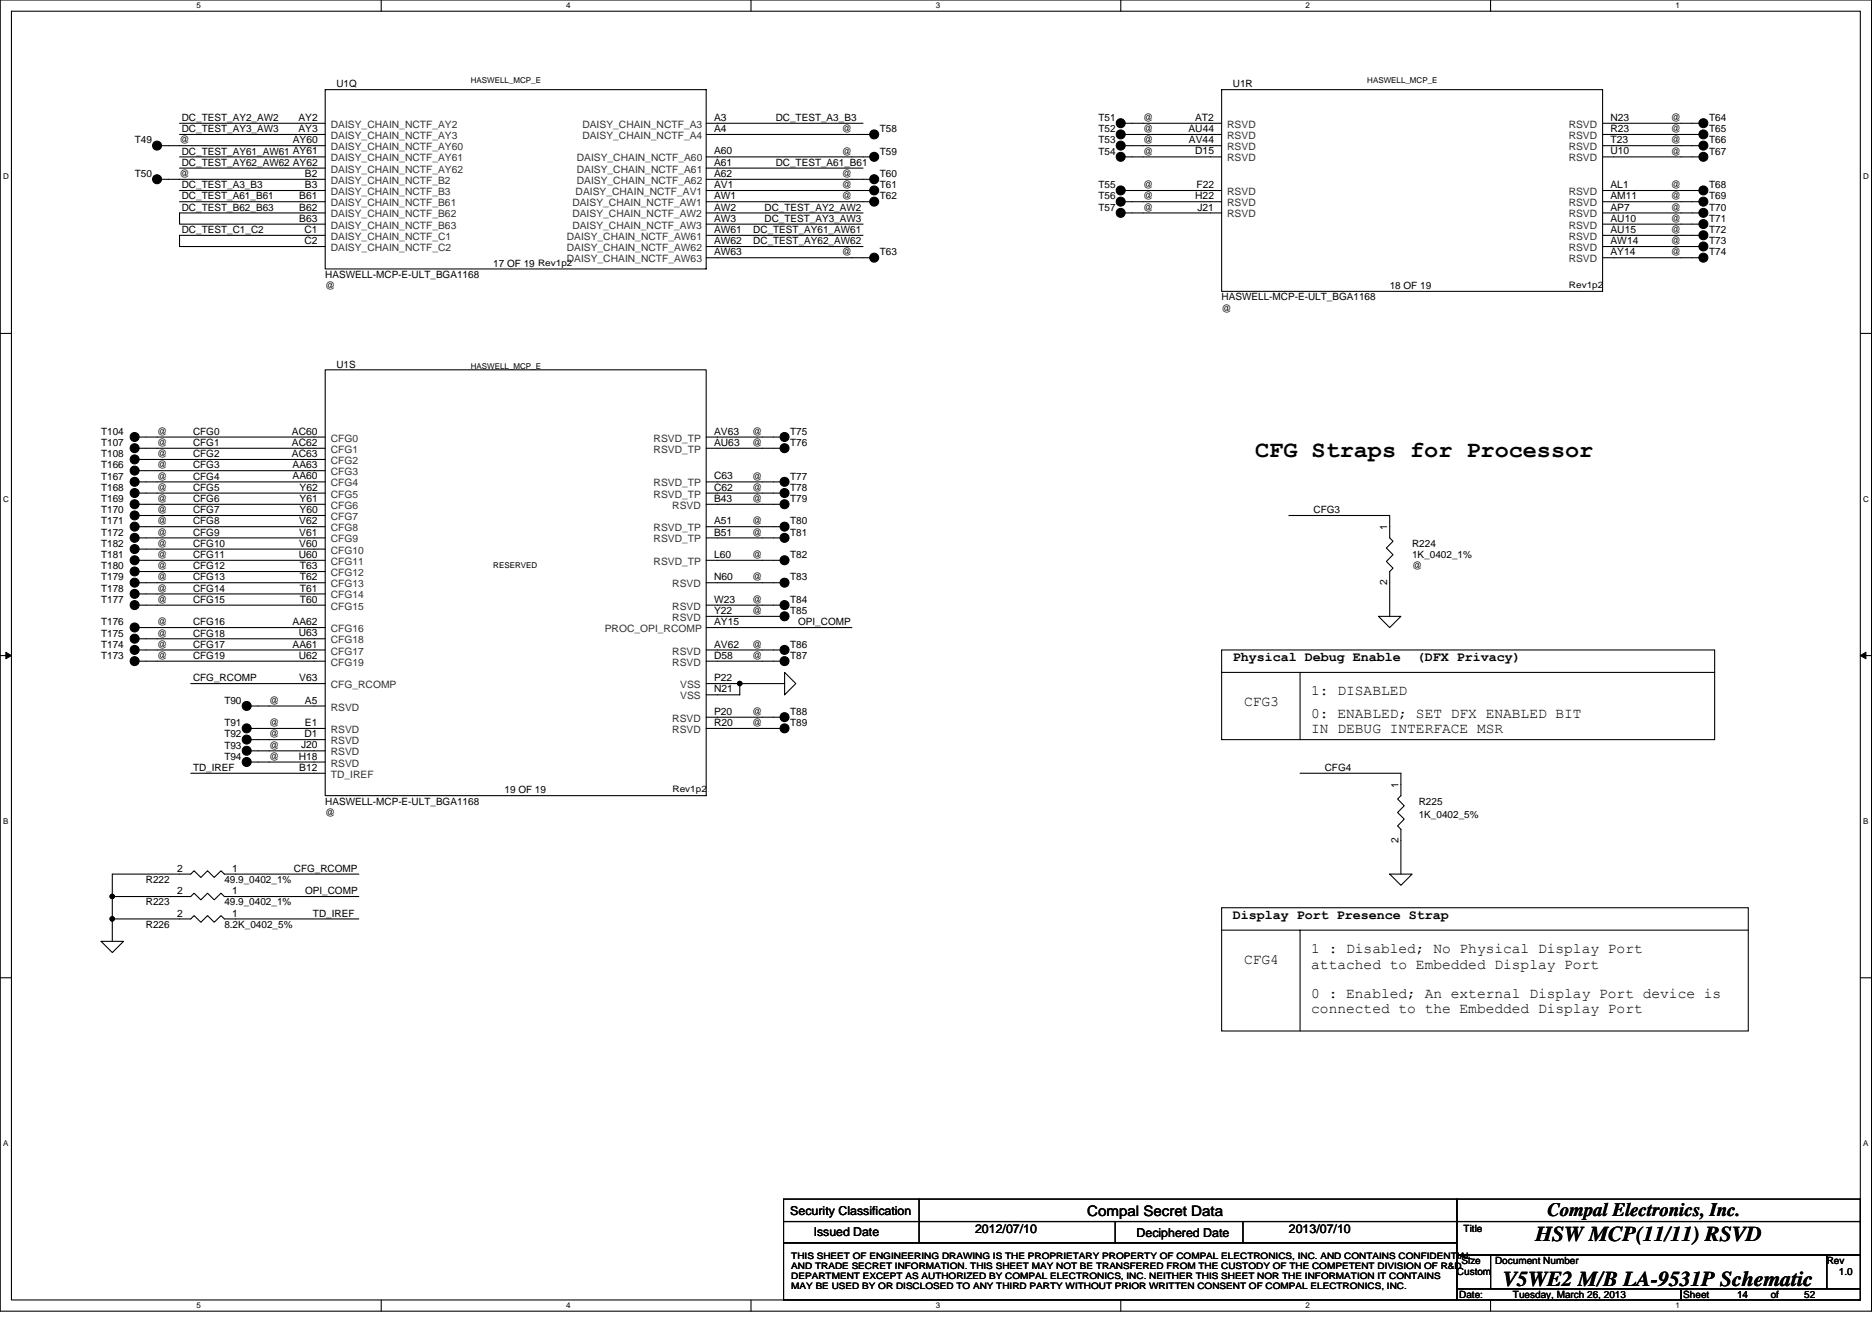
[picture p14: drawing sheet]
<svg xmlns="http://www.w3.org/2000/svg" width="297mm" height="210mm" viewBox="0 0 297 210" stroke-linecap="round" stroke-linejoin="round" font-family="sans-serif">
<defs><g id="words">
<text font-size="3.7" x="199.2" y="72.5">CFG Straps for Processor</text>
<g font-size="3.4">
<text x="243.6" y="196.8">HSW MCP(11/11) RSVD</text>
<text x="238.5" y="204">V5WE2 M/B LA-9531P Schematic</text>
</g>
<text font-size="3" x="245.6" y="193">Compal Electronics, Inc.</text>
<g font-size="2.3">
<text x="197.4" y="112.1">CFG3</text>
<text x="208.1" y="113.9">0: ENABLED; SET DFX ENABLED BIT</text>
<text x="208.1" y="110.3">1: DISABLED</text>
<text x="208.1" y="116.3">IN DEBUG INTERFACE MSR</text>
<text x="197.4" y="153">CFG4</text>
<text x="208.1" y="151.2">1 : Disabled; No Physical Display Port</text>
<text x="208.1" y="153.7">attached to Embedded Display Port</text>
<text x="208.1" y="158.3">0 : Enabled; An external Display Port device is</text>
<text x="208.1" y="160.8">connected to the Embedded Display Port</text>
<text x="172.5" y="192.8">Compal Secret Data</text>
</g>
<g font-size="2.1">
<text x="195.6" y="104.9">Physical Debug Enable</text>
<text x="224.8" y="104.9">(DFX Privacy)</text>
<text x="195.6" y="145.8">Display Port Presence Strap</text>
</g>
<g font-size="1.9">
<text x="125.4" y="192.7">Security Classification</text>
<text x="129.1" y="196.1">Issued Date</text>
<text x="154.7" y="195.6">2012/07/10</text>
<text x="180.3" y="196.3">Deciphered Date</text>
<text x="204.5" y="195.6">2013/07/10</text>
</g>
<g font-size="1.6">
<text x="53.4" y="13.9">U1Q</text>
<text x="195.6" y="13.9">U1R</text>
<text x="21.4" y="22.8">T49</text>
<text x="28.5" y="22.8">@</text>
<text x="28.8" y="19.2">DC_TEST_AY2_AW2</text>
<text x="28.8" y="21">DC_TEST_AY3_AW3</text>
<text x="46.5" y="22.7">AY60</text>
<text x="47.3" y="21">AY3</text>
<text x="47.3" y="19.2">AY2</text>
<text x="113.3" y="21">A4</text>
<text x="113.3" y="19.2">A3</text>
<text x="123.1" y="19.2">DC_TEST_A3_B3</text>
<text x="133.6" y="21">@</text>
<text x="139.6" y="21">T58</text>
<text x="174.3" y="22.8">T53</text>
<text x="174.3" y="21">T52</text>
<text x="174.3" y="19.2">T51</text>
<text x="181.4" y="22.8">@</text>
<text x="181.4" y="21">@</text>
<text x="181.4" y="19.2">@</text>
<text x="188.6" y="21">AU44</text>
<text x="188.7" y="22.7">AV44</text>
<text x="189.6" y="19.2">AT2</text>
<text x="255.5" y="21">R23</text>
<text x="255.5" y="19.2">N23</text>
<text x="255.5" y="22.7">T23</text>
<text x="265.1" y="19.2">@</text>
<text x="265.1" y="22.8">@</text>
<text x="265.1" y="21">@</text>
<text x="271.2" y="19.2">T64</text>
<text x="271.2" y="22.8">T66</text>
<text x="271.2" y="21">T65</text>
<text x="21.4" y="28.1">T50</text>
<text x="28.5" y="28.1">@</text>
<text x="28.8" y="24.5">DC_TEST_AY61_AW61 AY61</text>
<text x="28.8" y="26.3">DC_TEST_AY62_AW62 AY62</text>
<text x="28.8" y="29.9">DC_TEST_A3_B3</text>
<text x="48.4" y="28.1">B2</text>
<text x="48.4" y="29.8">B3</text>
<text x="113.3" y="28.1">A62</text>
<text x="113.3" y="24.5">A60</text>
<text x="113.3" y="26.3">A61</text>
<text x="113.3" y="29.8">AV1</text>
<text x="123.1" y="26.3">DC_TEST_A61_B61</text>
<text x="133.6" y="29.9">@</text>
<text x="133.6" y="28.1">@</text>
<text x="133.6" y="24.5">@</text>
<text x="139.6" y="29.9">T61</text>
<text x="139.6" y="28.1">T60</text>
<text x="139.6" y="24.5">T59</text>
<text x="174.3" y="24.5">T54</text>
<text x="174.3" y="29.9">T55</text>
<text x="181.4" y="24.5">@</text>
<text x="181.4" y="29.9">@</text>
<text x="189.6" y="24.5">D15</text>
<text x="189.8" y="29.8">F22</text>
<text x="255.5" y="24.5">U10</text>
<text x="255.5" y="29.8">AL1</text>
<text x="265.1" y="29.9">@</text>
<text x="265.1" y="24.5">@</text>
<text x="271.2" y="29.9">T68</text>
<text x="271.2" y="24.5">T67</text>
<text x="28.8" y="31.6">DC_TEST_A61_B61</text>
<text x="28.8" y="33.4">DC_TEST_B62_B63</text>
<text x="47.5" y="35.2">B63</text>
<text x="47.5" y="33.4">B62</text>
<text x="47.5" y="31.6">B61</text>
<text x="113.3" y="35.2">AW3</text>
<text x="113.3" y="33.4">AW2</text>
<text x="113.3" y="31.6">AW1</text>
<text x="121.3" y="33.4">DC_TEST_AY2_AW2</text>
<text x="121.3" y="35.2">DC_TEST_AY3_AW3</text>
<text x="133.6" y="31.6">@</text>
<text x="139.6" y="31.6">T62</text>
<text x="174.3" y="31.6">T56</text>
<text x="174.3" y="33.4">T57</text>
<text x="181.4" y="31.6">@</text>
<text x="181.4" y="33.4">@</text>
<text x="189.6" y="31.6">H22</text>
<text x="190" y="33.4">J21</text>
<text x="255.5" y="33.4">AP7</text>
<text x="255.5" y="31.6">AM11</text>
<text x="255.5" y="35.2">AU10</text>
<text x="265.1" y="33.4">@</text>
<text x="265.1" y="35.2">@</text>
<text x="265.1" y="31.6">@</text>
<text x="271.2" y="33.4">T70</text>
<text x="271.2" y="35.2">T71</text>
<text x="271.2" y="31.6">T69</text>
<text x="28.8" y="37">DC_TEST_C1_C2</text>
<text x="48.3" y="38.7">C2</text>
<text x="48.3" y="37">C1</text>
<text x="113.3" y="38.7">AW62</text>
<text x="113.3" y="40.5">AW63</text>
<text x="113.3" y="37">AW61</text>
<text x="119.5" y="37">DC_TEST_AY61_AW61</text>
<text x="119.5" y="38.8">DC_TEST_AY62_AW62</text>
<text x="133.6" y="40.5">@</text>
<text x="139.6" y="40.5">T63</text>
<text x="255.5" y="37">AU15</text>
<text x="255.5" y="38.7">AW14</text>
<text x="255.5" y="40.5">AY14</text>
<text x="265.1" y="37">@</text>
<text x="265.1" y="40.5">@</text>
<text x="265.1" y="38.8">@</text>
<text x="271.2" y="37">T72</text>
<text x="271.2" y="40.5">T74</text>
<text x="271.2" y="38.8">T73</text>
<text x="51.6" y="45.9">@</text>
<text x="51.6" y="44.1">HASWELL-MCP-E-ULT_BGA1168</text>
<text x="78.3" y="42.3">17 OF 19 Rev1p2</text>
<text x="193.8" y="47.6">HASWELL-MCP-E-ULT_BGA1168</text>
<text x="220.5" y="45.9">18 OF 19</text>
<text x="193.8" y="49.4">@</text>
<text x="53.4" y="58.3">U1S</text>
<text x="16" y="69">T104</text>
<text x="16" y="70.8">T107</text>
<text x="24.9" y="69">@</text>
<text x="24.9" y="70.8">@</text>
<text x="30.6" y="69">CFG0</text>
<text x="30.6" y="70.8">CFG1</text>
<text x="46.3" y="70.7">AC62</text>
<text x="46.3" y="69">AC60</text>
<text x="113.3" y="70.7">AU63</text>
<text x="113.3" y="69">AV63</text>
<text x="119.3" y="70.8">@</text>
<text x="119.3" y="69">@</text>
<text x="125.4" y="70.8">T76</text>
<text x="125.4" y="69">T75</text>
<text x="16" y="76.1">T167</text>
<text x="16" y="77.9">T168</text>
<text x="16" y="72.5">T108</text>
<text x="16" y="74.3">T166</text>
<text x="24.9" y="76.1">@</text>
<text x="24.9" y="77.9">@</text>
<text x="24.9" y="72.5">@</text>
<text x="24.9" y="74.3">@</text>
<text x="30.6" y="72.5">CFG2</text>
<text x="30.6" y="74.3">CFG3</text>
<text x="30.6" y="76.1">CFG4</text>
<text x="30.6" y="77.9">CFG5</text>
<text x="46.3" y="72.5">AC63</text>
<text x="46.4" y="76.1">AA60</text>
<text x="46.4" y="74.3">AA63</text>
<text x="47.5" y="77.9">Y62</text>
<text x="113.3" y="76.1">C63</text>
<text x="113.3" y="77.9">C62</text>
<text x="119.3" y="77.9">@</text>
<text x="119.3" y="76.1">@</text>
<text x="125.4" y="77.9">T78</text>
<text x="125.4" y="76.1">T77</text>
<text x="16" y="79.7">T169</text>
<text x="16" y="81.4">T170</text>
<text x="16" y="83.2">T171</text>
<text x="24.9" y="79.7">@</text>
<text x="24.9" y="81.4">@</text>
<text x="24.9" y="83.2">@</text>
<text x="30.6" y="79.7">CFG6</text>
<text x="30.6" y="81.4">CFG7</text>
<text x="30.6" y="83.2">CFG8</text>
<text x="47.5" y="83.2">V62</text>
<text x="47.5" y="81.4">Y60</text>
<text x="47.5" y="79.6">Y61</text>
<text x="113.3" y="83.2">A51</text>
<text x="113.3" y="79.6">B43</text>
<text x="119.3" y="83.2">@</text>
<text x="119.3" y="79.7">@</text>
<text x="125.4" y="83.2">T80</text>
<text x="125.4" y="79.7">T79</text>
<text x="208.4" y="81.4">CFG3</text>
<text x="16" y="86.8">T182</text>
<text x="16" y="85">T172</text>
<text x="16" y="88.5">T181</text>
<text x="24.9" y="86.8">@</text>
<text x="24.9" y="85">@</text>
<text x="24.9" y="88.5">@</text>
<text x="30.6" y="85">CFG9</text>
<text x="30.6" y="86.8">CFG10</text>
<text x="30.6" y="88.5">CFG11</text>
<text x="47.4" y="88.5">U60</text>
<text x="47.5" y="86.7">V60</text>
<text x="47.5" y="85">V61</text>
<text x="113.3" y="88.5">L60</text>
<text x="113.3" y="85">B51</text>
<text x="119.3" y="88.5">@</text>
<text x="119.3" y="85">@</text>
<text x="125.4" y="88.5">T82</text>
<text x="125.4" y="85">T81</text>
<text x="220.1" y="84.1" transform="rotate(-90 220.1 84.1)">1</text>
<text x="224.1" y="86.8">R224</text>
<text x="224.1" y="88.5">1K_0402_1%</text>
<text x="16" y="95.7">T177</text>
<text x="16" y="93.9">T178</text>
<text x="16" y="92.1">T179</text>
<text x="16" y="90.3">T180</text>
<text x="24.9" y="95.7">@</text>
<text x="24.9" y="93.9">@</text>
<text x="24.9" y="92.1">@</text>
<text x="24.9" y="90.3">@</text>
<text x="30.6" y="90.3">CFG12</text>
<text x="30.6" y="92.1">CFG13</text>
<text x="30.6" y="93.9">CFG14</text>
<text x="30.6" y="95.7">CFG15</text>
<text x="47.6" y="90.3">T63</text>
<text x="47.6" y="92.1">T62</text>
<text x="47.6" y="95.6">T60</text>
<text x="47.6" y="93.9">T61</text>
<text x="113.3" y="92.1">N60</text>
<text x="113.3" y="95.6">W23</text>
<text x="119.3" y="95.7">@</text>
<text x="119.3" y="92.1">@</text>
<text x="125.4" y="95.7">T84</text>
<text x="125.4" y="92.1">T83</text>
<text x="220.1" y="92.8" transform="rotate(-90 220.1 92.8)">2</text>
<text x="224.1" y="90.3">@</text>
<text x="16" y="101">T175</text>
<text x="16" y="99.2">T176</text>
<text x="24.9" y="101">@</text>
<text x="24.9" y="99.2">@</text>
<text x="30.6" y="99.2">CFG16</text>
<text x="30.6" y="101">CFG18</text>
<text x="46.4" y="99.2">AA62</text>
<text x="47.4" y="101">U63</text>
<text x="113.3" y="99.2">AY15</text>
<text x="113.3" y="97.4">Y22</text>
<text x="119.3" y="97.4">@</text>
<text x="125.4" y="97.4">T85</text>
<text x="126.6" y="99.2">OPI_COMP</text>
<text x="16" y="104.5">T173</text>
<text x="16" y="102.8">T174</text>
<text x="24.9" y="104.5">@</text>
<text x="24.9" y="102.8">@</text>
<text x="30.6" y="102.8">CFG17</text>
<text x="30.6" y="104.5">CFG19</text>
<text x="46.4" y="102.7">AA61</text>
<text x="47.4" y="104.5">U62</text>
<text x="113.3" y="104.5">D58</text>
<text x="113.3" y="102.7">AV62</text>
<text x="119.3" y="104.5">@</text>
<text x="119.3" y="102.8">@</text>
<text x="125.4" y="104.5">T87</text>
<text x="125.4" y="102.8">T86</text>
<text x="30.6" y="108.1">CFG_RCOMP</text>
<text x="35.6" y="111.7">T90</text>
<text x="42.7" y="111.7">@</text>
<text x="47.5" y="108.1">V63</text>
<text x="48.4" y="111.6">A5</text>
<text x="113.3" y="109.9">N21</text>
<text x="113.3" y="108.1">P22</text>
<text x="113.3" y="113.4">P20</text>
<text x="119.3" y="113.4">@</text>
<text x="125.4" y="113.4">T88</text>
<text x="35.6" y="115.2">T91</text>
<text x="35.6" y="118.8">T93</text>
<text x="35.6" y="117">T92</text>
<text x="42.7" y="115.2">@</text>
<text x="42.7" y="118.8">@</text>
<text x="42.7" y="117">@</text>
<text x="47.8" y="118.7">J20</text>
<text x="48.3" y="117">D1</text>
<text x="48.4" y="115.2">E1</text>
<text x="113.3" y="115.2">R20</text>
<text x="119.3" y="115.2">@</text>
<text x="125.4" y="115.2">T89</text>
<text x="30.6" y="122.3">TD_IREF</text>
<text x="35.6" y="120.5">T94</text>
<text x="42.7" y="120.5">@</text>
<text x="47.4" y="120.5">H18</text>
<text x="47.5" y="122.3">B12</text>
<text x="80" y="125.9">19 OF 19</text>
<text x="210.2" y="122.3">CFG4</text>
<text x="221.9" y="125" transform="rotate(-90 221.9 125)">1</text>
<text x="51.6" y="129.4">@</text>
<text x="51.6" y="127.7">HASWELL-MCP-E-ULT_BGA1168</text>
<text x="225.1" y="127.7">R225</text>
<text x="225.1" y="129.8">1K_0402_5%</text>
<text x="221.9" y="133.7" transform="rotate(-90 221.9 133.7)">2</text>
<text x="23.2" y="143.7">R223</text>
<text x="23.2" y="140.1">R222</text>
<text x="28.1" y="141.9">2</text>
<text x="28.1" y="138.3">2</text>
<text x="35.6" y="143.7">49.9_0402_1%</text>
<text x="35.6" y="140.1">49.9_0402_1%</text>
<text x="36.8" y="141.9">1</text>
<text x="36.8" y="138.3">1</text>
<text x="46.6" y="138.3">CFG_RCOMP</text>
<text x="48.4" y="141.9">OPI_COMP</text>
<text x="23.2" y="147.2">R226</text>
<text x="28.1" y="145.4">2</text>
<text x="35.6" y="147.2">8.2K_0402_5%</text>
<text x="36.8" y="145.4">1</text>
<text x="49.7" y="145.4">TD_IREF</text>
<text x="232.2" y="195.4">Title</text>
<text x="231.2" y="202.3">Custom</text>
<text x="231.9" y="200.6">Size</text>
<text x="237.2" y="200.6">Document Number</text>
<text x="289.9" y="200.6">Rev</text>
<text x="291.8" y="202.3">1.0</text>
<text x="231.5" y="205.9">Date:</text>
<text x="240.1" y="205.9">Tuesday, March 26, 2013</text>
<text x="267.1" y="205.9">Sheet</text>
<text x="275.6" y="205.9">14</text>
<text x="281" y="205.9">of</text>
<text x="286.3" y="205.9">52</text>
</g>
<g font-size="1.6" fill="#333">
<text x="52.5" y="22.1">DAISY_CHAIN_NCTF_AY3</text>
<text x="52.5" y="23.8">DAISY_CHAIN_NCTF_AY60</text>
<text x="52.5" y="20.3">DAISY_CHAIN_NCTF_AY2</text>
<text x="92.4" y="22.1">DAISY_CHAIN_NCTF_A4</text>
<text x="92.4" y="20.3">DAISY_CHAIN_NCTF_A3</text>
<text x="194.7" y="23.8">RSVD</text>
<text x="194.7" y="22.1">RSVD</text>
<text x="194.7" y="20.3">RSVD</text>
<text x="248.9" y="22.1">RSVD</text>
<text x="248.9" y="20.3">RSVD</text>
<text x="248.9" y="23.8">RSVD</text>
<text x="52.5" y="29.2">DAISY_CHAIN_NCTF_B2</text>
<text x="52.5" y="25.6">DAISY_CHAIN_NCTF_AY61</text>
<text x="52.5" y="27.4">DAISY_CHAIN_NCTF_AY62</text>
<text x="91.5" y="29.2">DAISY_CHAIN_NCTF_A62</text>
<text x="91.5" y="25.6">DAISY_CHAIN_NCTF_A60</text>
<text x="91.5" y="27.4">DAISY_CHAIN_NCTF_A61</text>
<text x="194.7" y="25.6">RSVD</text>
<text x="248.9" y="25.6">RSVD</text>
<text x="52.5" y="34.5">DAISY_CHAIN_NCTF_B62</text>
<text x="52.5" y="30.9">DAISY_CHAIN_NCTF_B3</text>
<text x="52.5" y="32.7">DAISY_CHAIN_NCTF_B61</text>
<text x="90.8" y="34.5">DAISY_CHAIN_NCTF_AW2</text>
<text x="90.8" y="32.7">DAISY_CHAIN_NCTF_AW1</text>
<text x="91.3" y="30.9">DAISY_CHAIN_NCTF_AV1</text>
<text x="194.7" y="34.5">RSVD</text>
<text x="194.7" y="32.7">RSVD</text>
<text x="194.7" y="30.9">RSVD</text>
<text x="248.9" y="34.5">RSVD</text>
<text x="248.9" y="30.9">RSVD</text>
<text x="248.9" y="32.7">RSVD</text>
<text x="52.5" y="39.8">DAISY_CHAIN_NCTF_C2</text>
<text x="52.5" y="38.1">DAISY_CHAIN_NCTF_C1</text>
<text x="52.5" y="36.3">DAISY_CHAIN_NCTF_B63</text>
<text x="89.9" y="39.8">DAISY_CHAIN_NCTF_AW62</text>
<text x="89.9" y="41.6">DAISY_CHAIN_NCTF_AW63</text>
<text x="89.9" y="38.1">DAISY_CHAIN_NCTF_AW61</text>
<text x="90.8" y="36.3">DAISY_CHAIN_NCTF_AW3</text>
<text x="248.9" y="36.3">RSVD</text>
<text x="248.9" y="38.1">RSVD</text>
<text x="248.9" y="39.8">RSVD</text>
<text x="248.9" y="41.6">RSVD</text>
<text x="52.5" y="71.8">CFG1</text>
<text x="52.5" y="70.1">CFG0</text>
<text x="103.7" y="71.8">RSVD_TP</text>
<text x="103.7" y="70.1">RSVD_TP</text>
<text x="52.5" y="77.2">CFG4</text>
<text x="52.5" y="75.4">CFG3</text>
<text x="52.5" y="73.6">CFG2</text>
<text x="103.7" y="77.2">RSVD_TP</text>
<text x="52.5" y="82.5">CFG7</text>
<text x="52.5" y="80.7">CFG6</text>
<text x="52.5" y="79">CFG5</text>
<text x="103.7" y="79">RSVD_TP</text>
<text x="106.7" y="80.7">RSVD</text>
<text x="52.5" y="89.6">CFG11</text>
<text x="52.5" y="87.8">CFG10</text>
<text x="52.5" y="86.1">CFG9</text>
<text x="52.5" y="84.3">CFG8</text>
<text x="103.7" y="89.6">RSVD_TP</text>
<text x="103.7" y="86.1">RSVD_TP</text>
<text x="103.7" y="84.3">RSVD_TP</text>
<text x="52.5" y="91.4">CFG12</text>
<text x="52.5" y="93.2">CFG13</text>
<text x="52.5" y="95">CFG14</text>
<text x="106.7" y="93.2">RSVD</text>
<text x="52.5" y="100.3">CFG16</text>
<text x="52.5" y="96.7">CFG15</text>
<text x="96" y="100.3">PROC_OPI_RCOMP</text>
<text x="106.7" y="98.5">RSVD</text>
<text x="106.7" y="96.7">RSVD</text>
<text x="52.5" y="103.8">CFG17</text>
<text x="52.5" y="102.1">CFG18</text>
<text x="52.5" y="105.6">CFG19</text>
<text x="106.7" y="105.6">RSVD</text>
<text x="106.7" y="103.8">RSVD</text>
<text x="52.5" y="112.7">RSVD</text>
<text x="52.5" y="109.2">CFG_RCOMP</text>
<text x="107.9" y="111">VSS</text>
<text x="107.9" y="109.2">VSS</text>
<text x="52.5" y="116.3">RSVD</text>
<text x="52.5" y="118.1">RSVD</text>
<text x="52.5" y="119.8">RSVD</text>
<text x="106.7" y="116.3">RSVD</text>
<text x="106.7" y="114.5">RSVD</text>
<text x="52.5" y="123.4">TD_IREF</text>
<text x="52.5" y="121.6">RSVD</text>
</g>
<g font-size="1.4">
<text x="249" y="45.7">Rev1p2</text>
<text x="106.7" y="125.7">Rev1p2</text>
<text x="125.6" y="199.7">THIS SHEET OF ENGINEERING DRAWING IS THE PROPRIETARY PROPERTY OF COMPAL ELECTRONICS, INC. AND CONTAINS CONFIDENTIAL</text>
<text x="125.6" y="201.3">AND TRADE SECRET INFORMATION. THIS SHEET MAY NOT BE TRANSFERED FROM THE CUSTODY OF THE COMPETENT DIVISION OF R&amp;D</text>
<text x="125.6" y="202.9">DEPARTMENT EXCEPT AS AUTHORIZED BY COMPAL ELECTRONICS, INC. NEITHER THIS SHEET NOR THE INFORMATION IT CONTAINS</text>
<text x="125.6" y="204.6">MAY BE USED BY OR DISCLOSED TO ANY THIRD PARTY WITHOUT PRIOR WRITTEN CONSENT OF COMPAL ELECTRONICS, INC.</text>
</g>
<g font-size="1.3">
<text x="31.2" y="1.3">5</text>
<text x="89.8" y="1.3">4</text>
<text x="148.5" y="1.3">3</text>
<text x="207.2" y="1.3">2</text>
<text x="265.8" y="1.3">1</text>
<text x="74.7" y="13.2">HASWELL_MCP_E</text>
<text x="217" y="13.2">HASWELL_MCP_E</text>
<text x=".5" y="28.5">D</text>
<text x="295.6" y="28.5">D</text>
<text x="74.7" y="58.6">HASWELL_MCP_E</text>
<text x=".5" y="79.6">C</text>
<text x="295.6" y="79.6">C</text>
<text x="78.3" y="90">RESERVED</text>
<text x=".5" y="130.7">B</text>
<text x="295.6" y="130.7">B</text>
<text x=".5" y="181.8">A</text>
<text x="295.6" y="181.8">A</text>
<text x="31.2" y="207.6">5</text>
<text x="89.8" y="207.6">4</text>
<text x="148.5" y="207.6">3</text>
<text x="207.2" y="207.6">2</text>
<text x="265.8" y="207.6">1</text>
</g>
</g></defs>
<path d="M0 0h297v208h-297zM1.8 1.8h293.4v204.4h-293.4z" fill="none" stroke="#000" stroke-width=".17"/>
<g fill="#fff">
<path d="M31.2 .2h.7v1.4h-.7z"/>
<path d="M31.2 206.4h.7v1.5h-.7z"/>
</g>
<path d="M60.5 0v1.8M60.5 206.2v1.8" fill="none" stroke="#000" stroke-width=".17"/>
<g fill="#fff">
<path d="M89.8 .2h.7v1.4h-.7z"/>
<path d="M89.8 206.4h.7v1.5h-.7z"/>
</g>
<path d="M119.2 0v1.8M119.2 206.2v1.8" fill="none" stroke="#000" stroke-width=".17"/>
<g fill="#fff">
<path d="M148.5 .2h.7v1.4h-.7z"/>
<path d="M148.5 206.4h.7v1.5h-.7z"/>
</g>
<path d="M177.8 0v1.8M177.8 206.2v1.8" fill="none" stroke="#000" stroke-width=".17"/>
<g fill="#fff">
<path d="M207.2 .2h.7v1.4h-.7z"/>
<path d="M207.2 206.4h.7v1.5h-.7z"/>
</g>
<path d="M236.5 0v1.8M236.5 206.2v1.8" fill="none" stroke="#000" stroke-width=".17"/>
<g fill="#fff">
<path d="M265.9 .2h.6v1.4h-.6z"/>
<path d="M265.9 206.4h.6v1.5h-.6z"/>
<path d="M.5 27.3h.9v1.4h-.9z"/>
<path d="M295.6 27.3h.9v1.4h-.9z"/>
<path d="M.5 78.4h.9v1.5h-.9z"/>
<path d="M295.6 78.4h.9v1.5h-.9z"/>
</g>
<path d="M0 52.9h1.8M295.2 52.9h1.8" fill="none" stroke="#000" stroke-width=".17"/>
<g fill="#fff">
<path d="M.5 129.6h.8v1.4h-.8z"/>
<path d="M295.6 129.6h.9v1.4h-.9z"/>
</g>
<path d="M0 104h1.8M295.2 104h1.8" fill="none" stroke="#000" stroke-width=".17"/>
<path d="M.9 103.5l.9 .5-.9 .5zM295.2 104l.9-.5v1z" fill="#000" stroke="#000" stroke-width=".16"/>
<g fill="#fff">
<path d="M.5 180.7h.8v1.4h-.8z"/>
<path d="M295.6 180.7h.9v1.4h-.9z"/>
</g>
<g fill="none" stroke="#000" stroke-width=".17">
<path d="M28.5 19.6h23.1M51.6 14.2h60.5v28.5h-60.5zM112.1 19.6h24.8M178.6 19.6h15.2M193.8 14.2h60.5v32h-60.5zM254.3 19.6h15.3M25.7 23.1h25.9M25.7 28.4h25.9M28.5 21.3h23.1M28.5 24.9h23.1M28.5 30.2h23.1M28.5 32h23.1"/>
<path d="M28.5 26.7h23.1M51.6 37.3h-23.1v1.8h23.1M51.6 33.8h-23.1v1.8h23.1M112.1 33.8h24.8M112.1 35.6h24.8M112.1 37.3h24.8M112.1 28.4h25.9M112.1 21.3h25.9M112.1 24.9h25.9M112.1 30.2h25.9M112.1 32h25.9M112.1 26.7h24.8"/>
<path d="M112.1 39.1h24.8M178.6 33.8h15.2M178.6 23.1h15.2M178.6 21.3h15.2M178.6 24.9h15.2M178.6 30.2h15.2M178.6 32h15.2M254.3 33.8h15.3M254.3 35.6h15.3M254.3 37.3h15.3M254.3 23.1h15.3M254.3 21.3h15.3"/>
<path d="M254.3 24.9h15.3M254.3 30.2h15.3M254.3 32h15.3M254.3 39.1h15.3M51.6 58.7h60.5v67.5h-60.5zM112.1 40.9h25.9M254.3 40.9h15.3M22.1 69.3h29.5M22.1 71.1h29.5M22.1 72.9h29.5M22.1 74.7h29.5M22.1 76.5h29.5"/>
<path d="M22.1 78.2h29.5M112.1 69.3h11.7M112.1 71.1h11.7M112.1 76.5h11.7M112.1 78.2h11.7M22.1 80h29.5M22.1 81.8h29.5M22.1 83.6h29.5M22.1 85.3h29.5M22.1 87.1h29.5M22.1 88.9h29.5M22.1 90.7h29.5"/>
<path d="M22.1 92.5h29.5M22.1 94.2h29.5M22.1 96h29.5M22.1 99.6h29.5M112.1 80h11.7M112.1 83.6h11.7M112.1 85.3h11.7M112.1 88.9h11.7M112.1 92.5h11.7M112.1 96h11.7M112.1 99.6h23.1M112.1 97.8h11.7"/>
<path d="M204.5 81.8h16v3.5l.5 .6-1 1.1 1 1-1 1.1 1 1-.5 .6v7.1M218.7 97.8h3.6l-1.8 1.8zM22.1 103.1h29.5M22.1 101.3h29.5M22.1 104.9h29.5M30.3 108.5h21.3M39.9 112h11.7M39.9 115.6h11.7M39.9 117.3h11.7M39.9 119.1h11.7M112.1 108.5h5.3v1.7h-5.3M112.1 103.1h11.7"/>
<path d="M112.1 104.9h11.7M112.1 115.6h11.7M112.1 113.8h11.7M117.4 108.5h7.1M124.5 106.7l1.8 1.8-1.8 1.7zM193.8 103.1h78.3v14.2h-78.3zM193.8 106.7h78.3M206.3 106.7v10.6M30.3 122.7h21.3M39.9 120.9h11.7M56.9 138.7h-21.3l-.5-.5-1.1 1-1.1-1-1 1-1.1-1-.5 .5h-12.5v10.7M206.3 122.7h16v3.5l-.5 .6 1 1-1 1.1 1 1.1-1 1 .5 .6v7.1"/>
<path d="M220.5 138.7h3.6l-1.8 1.8zM0 155.1h1.8M16 149.4h3.6l-1.8 1.7zM17.8 142.2h12.5l.5-.5 1.1 1.1 1-1.1 1.1 1.1 1.1-1.1 .5 .5h21.3M17.8 145.8h12.5l.5-.5 1.1 1 1-1 1.1 1 1.1-1 .5 .5h21.3M193.8 147.6h83.6M193.8 144h83.6v19.6h-83.6zM206.3 147.6v16M295.2 155.1h1.8M124.3 190.2h106.9v3.6h-106.9zM124.3 193.8h106.9v3.4h-106.9zM124.3 197.2h106.9v9h-106.9z"/>
<path d="M145.8 190.2v7M177 193.8v3.4M197.2 193.8v3.4M231.2 190.2h64v3.6h-64zM231.2 193.8h64v5.3h-64zM231.2 199.1h5.3v5.4h-5.3zM236.5 199.1h53.4v5.4h-53.4zM289.9 199.1h5.3v5.4h-5.3zM231.2 204.5h35.5v1.7h-35.5zM266.7 204.5h28.5v1.7h-28.5z"/>
</g>
<g fill="#000" stroke="#000" stroke-width=".17">
<circle cx="177.8" cy="19.5" r=".71"/>
<circle cx="270.3" cy="19.5" r=".71"/>
<circle cx="24.9" cy="28.4" r=".71"/>
<circle cx="24.9" cy="23.1" r=".71"/>
<circle cx="138.7" cy="30.2" r=".71"/>
<circle cx="138.7" cy="32" r=".71"/>
<circle cx="138.7" cy="21.3" r=".71"/>
<circle cx="138.7" cy="28.4" r=".71"/>
<circle cx="138.7" cy="24.9" r=".71"/>
<circle cx="177.8" cy="32" r=".71"/>
<circle cx="177.8" cy="21.3" r=".71"/>
<circle cx="177.8" cy="23.1" r=".71"/>
<circle cx="177.8" cy="33.8" r=".71"/>
<circle cx="177.8" cy="24.9" r=".71"/>
<circle cx="177.8" cy="30.2" r=".71"/>
<circle cx="270.3" cy="30.2" r=".71"/>
<circle cx="270.3" cy="39.1" r=".71"/>
<circle cx="270.3" cy="23.1" r=".71"/>
<circle cx="270.3" cy="33.8" r=".71"/>
<circle cx="270.3" cy="32" r=".71"/>
<circle cx="270.3" cy="21.3" r=".71"/>
<circle cx="270.3" cy="24.9" r=".71"/>
<circle cx="270.3" cy="37.3" r=".71"/>
<circle cx="270.3" cy="35.5" r=".71"/>
<circle cx="138.7" cy="40.9" r=".71"/>
<circle cx="270.3" cy="40.9" r=".71"/>
<circle cx="21.4" cy="80" r=".71"/>
<circle cx="21.4" cy="78.2" r=".71"/>
<circle cx="21.4" cy="71.1" r=".71"/>
<circle cx="21.4" cy="76.4" r=".71"/>
<circle cx="21.4" cy="72.9" r=".71"/>
<circle cx="21.4" cy="74.7" r=".71"/>
<circle cx="21.4" cy="69.3" r=".71"/>
<circle cx="124.5" cy="71.1" r=".71"/>
<circle cx="124.5" cy="76.4" r=".71"/>
<circle cx="124.5" cy="80" r=".71"/>
<circle cx="124.5" cy="78.2" r=".71"/>
<circle cx="124.5" cy="69.3" r=".71"/>
<circle cx="21.4" cy="88.9" r=".71"/>
<circle cx="21.4" cy="83.6" r=".71"/>
<circle cx="21.4" cy="87.1" r=".71"/>
<circle cx="21.4" cy="99.6" r=".71"/>
<circle cx="21.4" cy="85.3" r=".71"/>
<circle cx="21.4" cy="94.2" r=".71"/>
<circle cx="21.4" cy="81.8" r=".71"/>
<circle cx="21.4" cy="92.4" r=".71"/>
<circle cx="21.4" cy="90.7" r=".71"/>
<circle cx="21.4" cy="96" r=".71"/>
<circle cx="124.5" cy="97.8" r=".71"/>
<circle cx="124.5" cy="88.9" r=".71"/>
<circle cx="124.5" cy="83.6" r=".71"/>
<circle cx="124.5" cy="85.3" r=".71"/>
<circle cx="124.5" cy="92.4" r=".71"/>
<circle cx="124.5" cy="96" r=".71"/>
<circle cx="21.4" cy="104.9" r=".71"/>
<circle cx="21.4" cy="103.1" r=".71"/>
<circle cx="21.4" cy="101.3" r=".71"/>
<circle cx="39.1" cy="119.1" r=".71"/>
<circle cx="39.1" cy="112" r=".71"/>
<circle cx="39.1" cy="117.3" r=".71"/>
<circle cx="39.1" cy="115.6" r=".71"/>
<circle cx="117.4" cy="108.4" r=".35"/>
<circle cx="124.5" cy="104.9" r=".71"/>
<circle cx="124.5" cy="103.1" r=".71"/>
<circle cx="124.5" cy="113.8" r=".71"/>
<circle cx="124.5" cy="115.6" r=".71"/>
<circle cx="39.1" cy="120.9" r=".71"/>
<circle cx="17.8" cy="145.8" r=".35"/>
<circle cx="17.8" cy="142.2" r=".35"/>
</g>
<use href="#words"/>
</svg>
